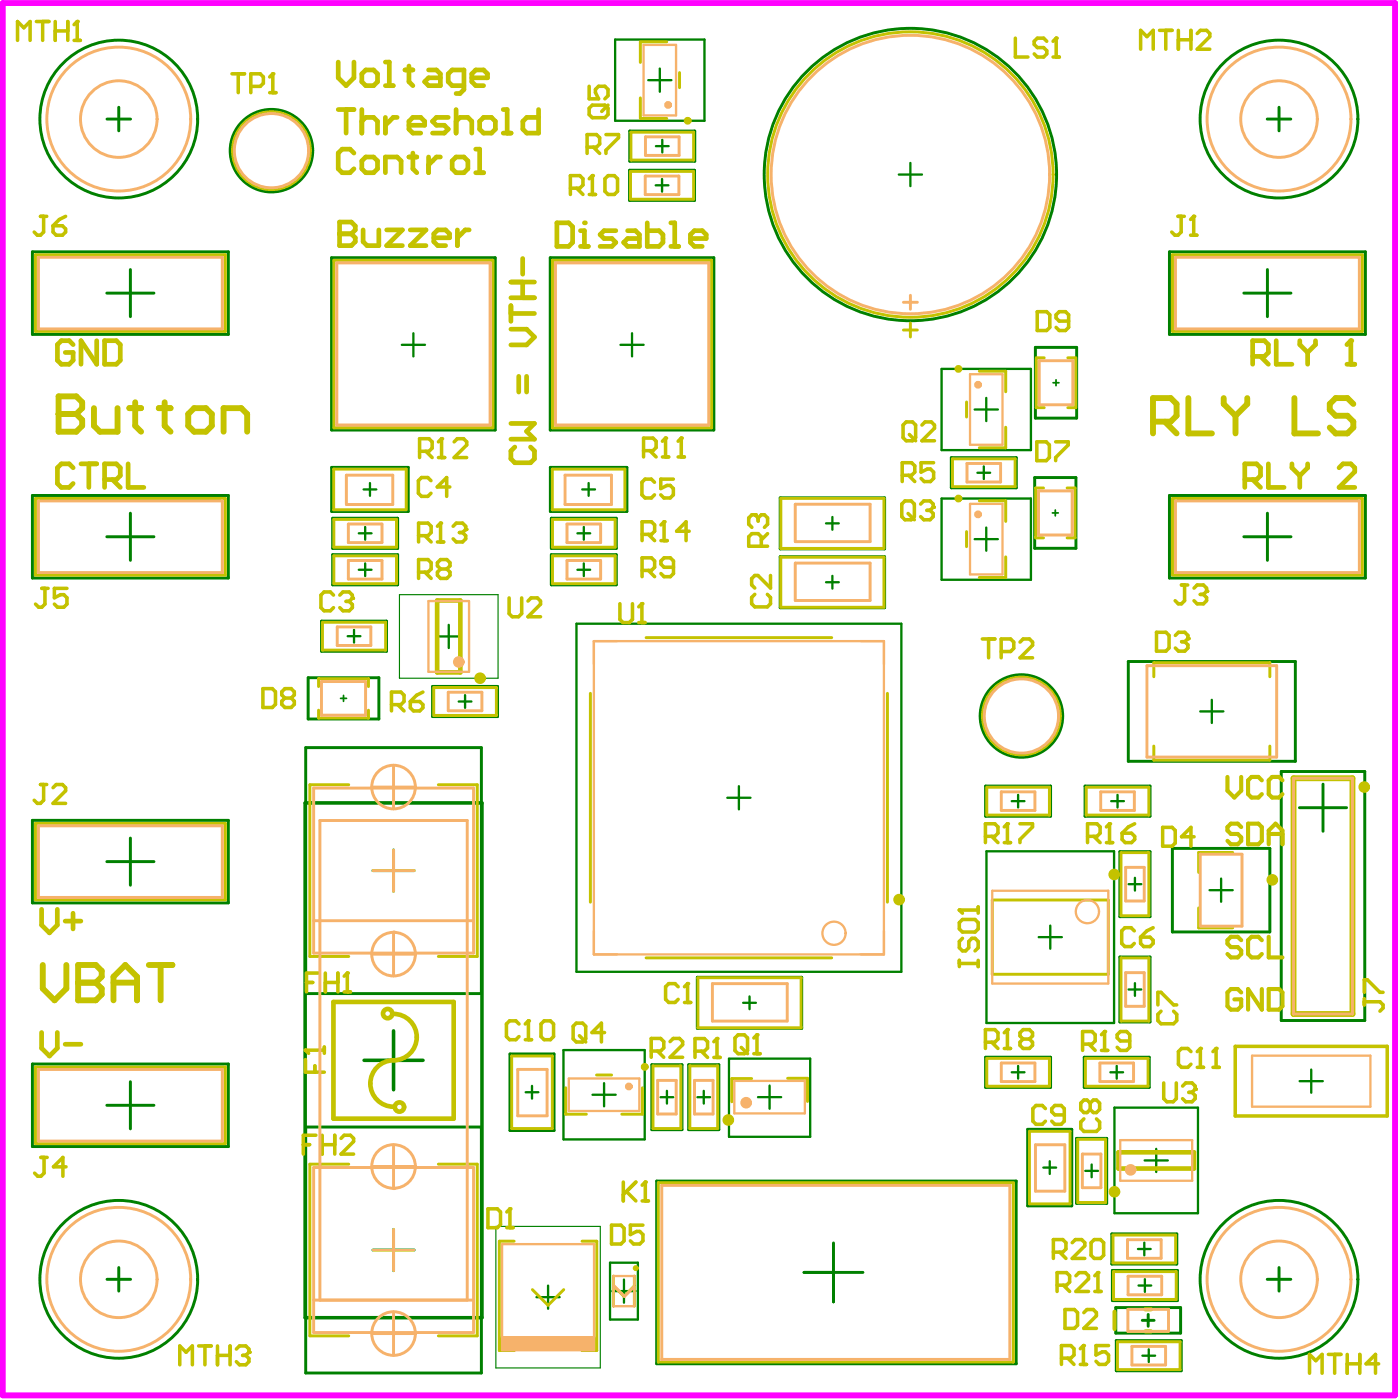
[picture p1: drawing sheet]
<svg xmlns="http://www.w3.org/2000/svg" width="201mm" height="201mm" viewBox="0 0 201 201" stroke-linecap="round" stroke-linejoin="round" font-family="sans-serif">
<path d="M.4 .4h199.6v199.7h-199.6z" fill="none" stroke="#f0f" stroke-width=".84"/>
<g fill="none" stroke="#008000" stroke-width=".42">
<path d="M15.3 17.1h3.4M17 15.4v3.4M90.3 18.8h9.3v4.3h-9.3zM181.7 17.1h3.4M183.4 15.4v3.4M4.6 36.1h28.1v11.8h-28.1zM18.7 38.6v6.8M47.5 37h23.5v24.7h-23.5zM78.9 37h23.5v24.7h-23.5zM90.3 24.4h9.3v4.3h-9.3zM167.7 36.1h28.1v11.8h-28.1zM181.7 38.6v6.8"/>
<path d="M15.3 42h6.8M148.5 49.8h5.9v10.1h-5.9zM178.3 42h6.8M4.6 71h28.1v11.9h-28.1zM15.3 77h6.8M18.7 73.6v6.7M47.6 67h10.9v6.3h-10.9zM47.7 74.3h9.3v4.3h-9.3zM47.7 79.5h9.3v4.4h-9.3zM78.9 67h11v6.3h-11zM79 74.3h9.4v4.3h-9.4zM79 79.5h9.4v4.4h-9.4z"/>
<path d="M111.9 71.4h14.9v7.3h-14.9zM111.9 79.8h14.9v7.3h-14.9zM136.4 65.6h9.3v4.3h-9.3zM148.4 68.5h5.9v10.1h-5.9zM167.7 71h28.1v11.9h-28.1zM178.3 77h6.8M181.7 73.6v6.7M44.2 97.2h10.1v5.9h-10.1zM46.1 89.1h9.3v4.3h-9.3zM62 98.4h9.3v4.3h-9.3zM161.8 94.8h23.9v14.4h-23.9zM4.6 117.6h28.1v11.9h-28.1z"/>
<path d="M43.8 107.2h25.2v35.3h-25.2zM141.3 112.7h9.3v4.3h-9.3zM155.6 112.7h9.3v4.3h-9.3zM183.7 110.6h12v35.7h-12zM186.3 115.8h6.8M189.7 112.4v6.8M15.3 123.5h6.8M18.7 120.2v6.7M53.5 124.8h5.9M56.4 121.9v5.9M160.6 122.1h4.3v9.3h-4.3zM160.6 137.2h4.3v9.3h-4.3z"/>
<path d="M168.1 121.6h14v12h-14zM4.6 152.6h28.1v11.8h-28.1zM15.3 158.5h6.8M18.7 155.1v6.8M73.1 151.1h6.3v11h-6.3zM93.5 152.7h4.3v9.3h-4.3zM98.7 152.7h4.4v9.3h-4.4zM100 140.1h15v7.3h-15zM141.3 151.6h9.3v4.3h-9.3zM155.5 151.6h9.3v4.3h-9.3zM43.8 161.6h25.2v35.3h-25.2zM53.5 179.2h5.9"/>
<path d="M56.4 176.3v5.9M94.2 169.3h51.5v26.2h-51.5zM119.5 178.2v8.5M147.3 161.9h6.4v11h-6.4zM154.4 163.2h4.3v9.3h-4.3zM159.4 176.9h9.3v4.3h-9.3zM15.3 183.4h3.4M17 181.7v3.4M115.3 182.4h8.4M159.5 182.2h9.3v4.3h-9.3zM160 187.5h9.3v3.6h-9.3zM160 192.2h9.4v4.3h-9.4z"/>
<path d="M163.8 189.3h1.7M164.6 188.5v1.7M181.7 183.4h3.4M183.4 181.7v3.4"/>
<circle cx="17" cy="17.1" r="11.3"/>
<circle cx="183.4" cy="17.1" r="11.3"/>
<circle cx="38.9" cy="21.6" r="5.9"/>
<circle cx="130.5" cy="25" r="21"/>
<circle cx="146.5" cy="102.7" r="5.9"/>
<circle cx="17" cy="183.4" r="11.3"/>
<circle cx="183.4" cy="183.4" r="11.3"/>
</g>
<path d="M151 54.9h.8M151.4 54.5v.8M150.9 73.5h.8M151.3 73.1v.9M49.3 99.7v.9M48.8 100.1h.9" fill="none" stroke="#008000" stroke-width=".25"/>
<g fill="none" stroke="#008000" stroke-width=".33">
<path d="M88.2 5.7h12.8v11.6h-12.8zM92.9 11.5h3.4M94.6 9.8v3.4M94 26.6h1.8M94 21h1.9M94.9 25.7v1.8M95 20v1.9M128.9 25h3.3M130.5 23.4v3.3M57.6 49.4h3.3M59.3 47.8v3.3M89 49.4h3.3"/>
<path d="M90.6 47.8v3.3M135 52.9h12.8v11.6h-12.8zM139.7 58.7h3.4M141.4 57.1v3.3M51.4 76.5h1.9M52.1 70.2h1.9M52.4 75.6v1.8M53 69.3v1.8M82.8 76.5h1.8M83.5 70.2h1.8M83.7 75.6v1.8M84.4 69.3v1.8"/>
<path d="M118.4 75h1.9M119.3 74.1v1.9M135 71.5h12.8v11.6h-12.8zM139.7 77.3h3.4M140.1 67.8h1.9M141.1 66.9v1.8M141.4 75.6v3.4M49.8 91.2h1.9M50.8 90.3v1.8M51.4 81.7h1.9M52.4 80.8v1.8M62.7 91.3h3.3"/>
<path d="M64.3 89.6v3.3M66.7 99.7v1.8M82.7 89.4h46.5v49.9h-46.5zM82.8 81.7h1.8M83.7 80.8v1.8M118.4 83.5h1.9M119.3 82.6v1.8M65.8 100.6h1.8M104.3 114.4h3.3M105.9 112.7v3.3M145.1 114.9h1.8M146 114v1.8"/>
<path d="M159.3 114.9h1.8M160.2 114v1.8M172.1 102h3.3M173.7 100.3v3.4M141.4 122.1h18.3v24.6h-18.3zM148.9 134.4h3.4M150.6 132.7v3.3M161.8 126.8h1.8M162.7 125.9v1.8M173.4 127.6h3.3M175.1 126v3.3M75.4 156.6h1.8"/>
<path d="M76.3 155.7v1.8M80.8 150.6h11.6v12.8h-11.6zM84.9 157h3.4M86.6 155.3v3.3M94.7 157.3h1.8M95.6 156.4v1.8M100 157.3h1.8M100.9 156.4v1.8M104.5 151.8h11.7v11.2h-11.7zM106.6 143.8h1.8M107.5 142.9v1.8M108.7 157.3h3.3"/>
<path d="M110.3 155.6v3.4M145.1 153.7h1.8M146 152.8v1.9M159.2 153.7h1.8M159.8 158.8h12v15.2h-12zM160.1 152.8v1.9M161.8 141.9h1.8M162.7 141v1.8M186.3 155h3.4M188 153.4v3.3M149.6 167.4h1.8M150.5 166.5v1.8"/>
<path d="M155.6 167.9h1.8M156.5 167v1.8M163.2 179.1h1.8M164.1 178.2v1.8M164.1 166.4h3.3M165.8 164.7v3.3M76.9 186h3.3M78.6 184.3v3.4M87.5 181h4v8.2h-4zM87.8 185.1h3.3M89.5 183.5v3.3M163.2 184.3h1.9"/>
<path d="M163.8 194.4h1.8M164.2 183.4v1.8M164.7 193.5v1.8"/>
</g>
<path d="M43.8 115.1h25.3v73.8h-25.3zM52.2 152h8.5M56.4 147.8v8.5" fill="none" stroke="#008000" stroke-width=".51"/>
<path d="M57.3 85.3h14.1v11.9h-14.1zM177.1 150h21.8v10h-21.8zM71.1 175.8h15v20.3h-15z" fill="none" stroke="#008000" stroke-width=".17"/>
<g fill="none" stroke="#c4c200" stroke-width=".42">
<path d="M90.5 19h8.9v3.9h-8.9zM91.8 14v3h3.8M95.6 6h-3.8v3M97.4 10.4v2.2M5.1 36.5h27.2v11h-27.2zM47.9 37.3h22.8v24h-22.8zM79.2 37.3h22.8v24h-22.8zM90.4 24.6h9v4h-9zM168.1 36.5h27.2v11h-27.2zM129.5 47.3h2M130.5 46.3v2M138.6 57.6v2.2"/>
<path d="M140.4 53.2h3.8v3M149.7 51.3h-1.1v7.2h1.1M153.1 51.3h1.1v7.2h-1.1M5.1 71.5h27.2v11h-27.2zM47.8 67.3h10.4v5.8h-10.4zM47.9 74.5h8.9v4h-8.9zM47.9 79.7h8.9v4h-8.9zM79.2 67.3h10.4v5.8h-10.4zM79.2 74.5h9v4h-9zM79.2 79.7h9v4h-9zM111.9 79.9h14.8v7.2h-14.8zM112 71.4h14.7v7.2h-14.7z"/>
<path d="M136.6 65.8h8.9v4h-8.9zM138.6 76.2v2.2M140.4 71.8h3.8v3M144.2 61.3v2.9h-3.8M144.2 79.8v3h-3.8M149.6 70h-1.1v7.1h1.1M153 70h1.1v7.1h-1.1M168.1 71.5h27.2v11h-27.2zM45.7 98.4v-1.1h7.1v1.1M46.2 89.2h9.1v4h-9.1zM62.2 98.6h9v4h-9zM84.6 99.4v30"/>
<path d="M92.6 91.4h26.7M127.2 99.4v30M165.4 97v-2h16.7v2M5.1 118.1h27.2v10.9h-27.2zM45.7 101.8v1.2h7.1v-1.2M50 112.5h-5.6v24.6h5.6M62.8 112.5h5.6v24.6h-5.6M141.5 112.9h9v4h-9zM155.7 112.9h9v4h-9zM165.4 107v2h16.7v-2M92.6 137.3h26.7M142.3 129h16.6v10.7h-16.6z"/>
<path d="M160.7 137.3h4v9.1h-4zM160.7 122.2h4v9.1h-4zM171.9 130.2v2.8h4.8M176.7 122.2h-4.8v2.9M5.1 153h27.2v11h-27.2zM73.4 151.4h5.8v10.4h-5.8zM81.1 156v3.8h3M85.5 154.1h2.2M92.1 156v3.8h-2.9M93.6 152.8h4v9h-4zM98.9 152.8h4v9h-4zM100.1 140.2h14.8v7.2h-14.8z"/>
<path d="M107.8 154.6h-2.9v3.4M112.9 154.6h2.9v3.3M141.5 151.7h9v4h-9zM155.6 151.7h9v4h-9zM50 166.9h-5.6v24.6h5.6M62.8 166.9h5.6v24.6h-5.6M73.7 178h-2.1v15.6h2.1v-1.7h-1.8M83.5 178h2.1v15.6h-2.1v-1.7h1.7M94.4 169.6h50.9v25.7h-50.9zM147.6 162.2h5.8v10.4h-5.8zM154.5 163.4h4v9h-4zM159.6 177.1h9v4h-9z"/>
<path d="M76.3 184.9l2.3 2.3 2.2-2.3M88 183v4.3M88 184.4l1.5 1.5 1.5-1.5M91 183v4.3M159.7 182.3h8.9v4h-8.9zM160.2 192.4h9v4h-9z"/>
</g>
<path d="M62.7 86.1h3.3v10.3h-3.3zM47.8 143.7h17.2v16.7h-17.2zM160.4 165.2h10.8v2.3h-10.8z" fill="none" stroke="#c4c200" stroke-width=".66"/>
<path d="M159.8 188.1v2.5M164.2 187.7h.8M164.2 190.9h.8" fill="none" stroke="#c4c200" stroke-width=".59"/>
<path d="M185.5 111.6h8.4v33.8h-8.4z" fill="none" stroke="#c4c200" stroke-width=".84"/>
<path d="M177.1 150h21.8v10h-21.8z" fill="none" stroke="#c4c200" stroke-width=".51"/>
<g fill="#c4c200">
<path d="M71.6 191.9h2.1v1.7h-2.1z" fill-rule="evenodd"/>
<path d="M83.5 191.9h2.1v1.7h-2.1z" fill-rule="evenodd"/>
</g>
<path d="M60.6 99.2l-.9 .5-.9 .9M56.1 101h1.4l.4-.4v-.9l-.4-.5h-1.4v2.7M57 101l.9 .9M58.8 100.6h1.4l.4 .4v.5l-.4 .4h-.9l-.5-.4zM70 173.3h1.3l.5 .5v1.8l-.5 .4h-1.3zM72.7 176h.9M73.1 173.3v2.7" fill="none" stroke="#c4c200" stroke-width=".51"/>
<circle cx="73.1" cy="173.3" r=".25" fill="#c4c200"/>
<path d="M43.8 151.9v1.8h2.7M43.8 150.6h2.7M45.1 152.8v.9M46.5 150.1v.9M73.1 173.3l-.4 .5" fill="none" stroke="#c4c200" stroke-width=".51"/>
<circle cx="43.8" cy="150.6" r=".25" fill="#c4c200"/>
<path d="M84.5 12.4v1.8h1.3l-.4-.9v-.5l.4-.4h.9l.5 .4v.9l-.5 .5M84.9 15.1h1.8l.5 .4v.9l-.5 .5h-1.8l-.4-.5v-.9zM86.9 19.3h1.8v.4l-1.8 1.8v.5M87.2 15.1l-.9 .9M84.2 21.1h1.3l.5-.5v-.9l-.5-.4h-1.3v2.7M85.1 21.1l.9 .9M43.8 150.6l.4 .4M105.4 148.8l.4-.4h.9l.5 .4v1.8l-.5 .5h-.9l-.4-.5zM106.3 150.2l.9 .9M108.1 151.1h.9M108.5 148.4v2.7" fill="none" stroke="#c4c200" stroke-width=".51"/>
<circle cx="108.5" cy="148.4" r=".25" fill="#c4c200"/>
<path d="M137.5 137.7v.9M137.5 138.1h2.8M137.5 130.5h2.8M138 131.8h1.8l.5 .5v.9l-.5 .4h-1.8l-.5-.4v-.9zM138 134.5l-.5 .5v.9l.5 .4h.4l.5-.4v-.9l.4-.5h.5l.5 .5v.9l-.5 .4M140.3 130v.9M140.3 137.7v.9M108.5 148.4l-.4 .4M166 144.1v-1.8h.5l1.8 1.8h.4M166.5 145l-.5 .4v.9l.5 .5h1.8l.4-.5v-.9l-.4-.4" fill="none" stroke="#c4c200" stroke-width=".51"/>
<circle cx="137.5" cy="130.5" r=".25" fill="#c4c200"/>
<path d="M45.7 139.5h-1.8v2.7M46.6 139.5v2.7M48.4 139.5v2.7M49.8 139.5v2.7M137.5 130.5l.5 .4M43.9 140.9h.9M46.6 140.9h1.8M49.3 142.2h.9" fill="none" stroke="#c4c200" stroke-width=".51"/>
<circle cx="49.8" cy="139.5" r=".25" fill="#c4c200"/>
<path d="M37.7 98.7h1.3l.5 .5v1.8l-.5 .4h-1.3zM47.8 85.3l-.4-.4h-.9l-.5 .4v1.8l.5 .5h.9l.4-.5M48.7 85.3l.5-.4h.9l.4 .4v.5M40.8 100.1l-.4 .4v.5l.4 .4h1l.4-.4v-.5l-.4-.4M40.8 100.1l-.4-.5v-.4l.4-.5h1l.4 .5v.4l-.4 .5M40.8 100.1h1M49.8 139.5l-.5 .5" fill="none" stroke="#c4c200" stroke-width=".51"/>
<circle cx="50.5" cy="85.8" r=".25" fill="#c4c200"/>
<path d="M33.3 10.6h1.8M34.2 10.6v2.7M36 12.4h1.3l.5-.5v-.9l-.5-.4h-1.3v2.7M38.7 13.3h.9M39.1 10.6v2.7M49.6 86.2h.5M50.1 86.2l.4 .5v.4l-.4 .5h-.9l-.5-.5M50.5 85.8l-.4 .4" fill="none" stroke="#c4c200" stroke-width=".51"/>
<circle cx="39.1" cy="10.6" r=".25" fill="#c4c200"/>
<path d="M39.1 10.6l-.4 .4M74.4 146.8l-.4-.4h-.9l-.5 .4v1.8l.5 .5h.9l.4-.5M75.3 149.1h.9M75.8 146.4v2.7" fill="none" stroke="#c4c200" stroke-width=".51"/>
<circle cx="75.8" cy="146.4" r=".25" fill="#c4c200"/>
<path d="M60.2 64.7h1.3l.5-.4v-.9l-.5-.5h-1.3v2.7M61.1 64.7l.9 .9M62.9 65.6h.9M63.3 62.9v2.7M73 85.7v2.3l.4 .4h.9l.5-.4v-2.3M75.7 86.2l.5-.5h.9l.4 .5v.4l-1.8 1.8h1.8M75.8 146.4l-.5 .4M78 146.4h.9l.5 .4v1.8l-.5 .5h-.9l-.4-.5v-1.8z" fill="none" stroke="#c4c200" stroke-width=".51"/>
<circle cx="63.3" cy="62.9" r=".25" fill="#c4c200"/>
<path d="M63.3 62.9l-.4 .5M65.1 63.4l.5-.5h.9l.4 .5v.4l-1.8 1.8h1.8M92.3 64.6h1.3l.5-.4v-.9l-.5-.5h-1.3v2.7M93.2 64.6l.9 .9M95 65.5h.9M95.4 62.8v2.7" fill="none" stroke="#c4c200" stroke-width=".51"/>
<circle cx="95.4" cy="62.8" r=".25" fill="#c4c200"/>
<path d="M95.4 62.8l-.4 .5M97.2 65.5h.9M97.7 62.8v2.7" fill="none" stroke="#c4c200" stroke-width=".51"/>
<circle cx="97.7" cy="62.8" r=".25" fill="#c4c200"/>
<path d="M97.7 62.8l-.5 .5M129.3 72.3l.4-.5h.9l.5 .5v1.8l-.5 .4h-.9l-.4-.4zM130.2 73.6l.9 .9M132 72.3l.5-.5h.9l.4 .5v.4" fill="none" stroke="#c4c200" stroke-width=".51"/>
<circle cx="133.8" cy="72.7" r=".25" fill="#c4c200"/>
<path d="M132.9 73.2h.5M133.4 73.2l.4 .4v.5l-.4 .4h-.9l-.5-.4M133.8 72.7l-.4 .5M152.2 194.7h1.3l.5-.4v-.9l-.5-.5h-1.3v2.7M153.1 194.7l.9 .9M154.9 195.6h.9M155.3 192.9v2.7" fill="none" stroke="#c4c200" stroke-width=".51"/>
<circle cx="155.3" cy="192.9" r=".25" fill="#c4c200"/>
<g fill="none" stroke="#c4c200" stroke-width=".51">
<path d="M141.3 119.9h1.3l.5-.4v-.9l-.5-.5h-1.3v2.7M142.2 119.9l.9 .9M144.4 118.1v2.7M144 120.8h.9M162.6 133.5l-.4-.5h-.9l-.5 .5v1.8l.5 .4h.9l.4-.4M163.5 134.4h1.4l.4 .4v.5l-.4 .4h-.9l-.5-.4zM165.3 133l-.9 .5-.9 .9M149.9 159l-.5-.5h-.9l-.4 .5v1.8l.4 .4h.9l.5-.4M152.6 159.9h-1.4l-.4-.5v-.4l.4-.5h.9l.5 .5v1.8l-.5 .4h-.9l-.4-.4M156.3 158.2l-.4-.5h-.5l-.4 .5v.9l.4 .4h.5l.4-.4M156.3 158.2l.5-.5h.4l.5 .5v.9l-.5 .4h-.4l-.5-.4M156.3 158.2v.9"/>
<path d="M151 179.5h1.4l.4-.4v-.9l-.4-.5h-1.4v2.7M151.9 179.5l.9 .9M153.7 178.2l.5-.5h.9l.4 .5v.4l-1.8 1.8h1.8M155.4 160.4l-.4 .5v.9l.4 .4h1.8l.5-.4v-.9l-.5-.5M156.9 177.7h.9l.4 .5v1.8l-.4 .4h-.9l-.5-.4v-1.8zM155.3 192.9l-.4 .5M158.9 192.9h-1.8v1.4l.9-.5h.5l.4 .5v.9l-.4 .4h-.9l-.5-.4"/>
</g>
<circle cx="144.4" cy="118.1" r=".25" fill="#c4c200"/>
<path d="M144.4 118.1l-.4 .5M146.2 118.1h1.8v.5l-1.8 1.8v.4M155.9 119.9h1.4l.4-.4v-.9l-.4-.5h-1.4v2.7M156.8 119.9l.9 .9M159.1 118.1v2.7M158.6 120.8h.9" fill="none" stroke="#c4c200" stroke-width=".51"/>
<circle cx="159.1" cy="118.1" r=".25" fill="#c4c200"/>
<g fill="none" stroke="#c4c200" stroke-width=".51">
<path d="M148.7 44.7h1.4l.4 .4v1.8l-.4 .5h-1.4zM153.2 46h-1.3l-.5-.4v-.5l.5-.4h.9l.4 .4v1.8l-.4 .5h-.9l-.5-.5M148.7 63.3h1.3l.5 .5v1.8l-.5 .5h-1.3zM151.4 63.3h1.8v.5l-1.8 1.8v.5M140.8 91.6h1.8M141.7 91.6v2.7M143.5 93.4h1.4l.4-.4v-.9l-.4-.5h-1.4v2.7M146.3 92.1l.4-.5h.9l.5 .5v.4l-1.8 1.8h1.8M169.4 83.9h.9M169.8 83.9v2.2l-.4 .5h-.5l-.4-.5M171.2 84.3l.4-.4h.9l.5 .4v.5M159.1 118.1l-.5 .5"/>
<path d="M160.9 119.5h1.3l.5 .4v.5l-.5 .4h-.9l-.4-.4zM162.7 118.1l-.9 .5-.9 .9"/>
</g>
<path d="M176 111.4v2l1 1 1-1v-2M178 118.6l-.5-.5h-1l-.5 .5v.5l.5 .5h1l.5 .5v.5l-.5 .5h-1l-.5-.5M178.9 118.1h1.5l.5 .5v2l-.5 .5h-1.5zM180.9 111.9l-.5-.5h-1l-.5 .5v2l.5 .5h1l.5-.5M181.9 119.6h2M183.9 111.9l-.5-.5h-1l-.5 .5v2l.5 .5h1l.5-.5M181.9 121.1v-2l1-1 1 1v2" fill="none" stroke="#c4c200" stroke-width=".59"/>
<circle cx="173" cy="84.8" r=".25" fill="#c4c200"/>
<path d="M168.9 31h.9M169.4 31v2.3l-.5 .4h-.4l-.5-.4M170.7 33.7h.9M171.2 31v2.7M172.1 85.2h.4M172.5 85.2l.5 .5v.4l-.5 .5h-.9l-.4-.5M173 84.8l-.5 .4" fill="none" stroke="#c4c200" stroke-width=".51"/>
<circle cx="171.2" cy="31" r=".25" fill="#c4c200"/>
<path d="M171.2 31l-.5 .5" fill="none" stroke="#c4c200" stroke-width=".51"/>
<path d="M6 148v2.3l1.1 1.1 1.1-1.1v-2.3M9.3 149.7h2.3" fill="none" stroke="#c4c200" stroke-width=".68"/>
<path d="M6.1 138.4v3.3l1.7 1.7 1.7-1.7v-3.3M11.2 138.4v5h2.5l.9-.8v-.9l-.9-.8h-2.5" fill="none" stroke="#c4c200" stroke-width=".84"/>
<circle cx="11.2" cy="140.9" r=".42" fill="#c4c200"/>
<path d="M11.2 138.4h2.5l.9 .8v.8l-.9 .9h-2.5M21.3 138.4h3.4M23 138.4v5M16.3 140.9h3.4M16.3 143.4v-3.4l1.7-1.6 1.7 1.6v3.4" fill="none" stroke="#c4c200" stroke-width=".84"/>
<path d="M10.5 67.1l-.6-.6h-1.1l-.6 .6v2.2l.6 .6h1.1l.6-.6M11.6 66.5h2.3M12.7 66.5v3.4M15 68.8h1.7l.5-.6v-1.1l-.5-.6h-1.7v3.4M16.1 68.8l1.1 1.1M18.4 66.5v3.4h2.2" fill="none" stroke="#c4c200" stroke-width=".68"/>
<g fill="none" stroke="#c4c200" stroke-width=".51">
<path d="M60 76.8h1.4l.4-.4v-.9l-.4-.5h-1.4v2.7M60.9 76.8l.9 .9M61.8 68.9l-.5-.4h-.9l-.4 .4v1.8l.4 .5h.9l.5-.5M62.7 77.7h.9M63.2 75v2.7M64.5 69.8h-1.8l1.3-1.3v2.7M60 82h1.4l.4-.4v-.9l-.4-.5h-1.4v2.7M60.9 82l.9 .9M63.2 81.6l-.5-.5v-.4l.5-.5h.9l.4 .5v.4l-.4 .5M63.2 81.6l-.5 .4v.5l.5 .4h.9l.4-.4v-.5l-.4-.4M63.2 81.6h.9M43.5 164.1h.9"/>
<path d="M45.3 162.8h-1.8v2.7M46.2 164.1h1.8M46.2 162.8v2.7M48 162.8v2.7M48.9 163.2l.4-.4h.9l.5 .4v.5l-1.8 1.8h1.8"/>
</g>
<circle cx="63.2" cy="75" r=".25" fill="#c4c200"/>
<path d="M63.2 75l-.5 .5M65 75.5l.4-.5h.9l.5 .5v.4" fill="none" stroke="#c4c200" stroke-width=".51"/>
<circle cx="66.8" cy="75.9" r=".25" fill="#c4c200"/>
<path d="M65.9 76.4h.4M66.3 76.4l.5 .4v.5l-.5 .4h-.9l-.4-.4M66.8 75.9l-.5 .5M89.4 169.5v2.7M89.8 170.8l1.4 1.4M91.2 169.5l-1.8 1.8M92.1 172.2h.9M92.5 169.5v2.7" fill="none" stroke="#c4c200" stroke-width=".51"/>
<circle cx="92.5" cy="169.5" r=".25" fill="#c4c200"/>
<path d="M93.4 150.7h1.3l.5-.5v-.9l-.5-.4h-1.3v2.7M94.3 150.7l.9 .9M96.1 149.3l.4-.4h.9l.5 .4v.5l-1.8 1.8h1.8M99.6 150.7h1.4l.4-.4v-.9l-.4-.5h-1.4v2.7M100.5 150.7l.9 .9M102.4 151.6h.9M102.8 148.9v2.7M87.7 175.7h1.3l.5 .4v1.8l-.5 .5h-1.3zM92.2 175.7h-1.8v1.3l.9-.4h.4l.5 .4v.9l-.5 .5h-.9l-.4-.5M92.5 169.5l-.4 .4" fill="none" stroke="#c4c200" stroke-width=".51"/>
<circle cx="102.8" cy="148.9" r=".25" fill="#c4c200"/>
<path d="M97.2 141.5l-.4-.5h-.9l-.5 .5v1.8l.5 .4h.9l.4-.4M98.1 143.7h.9M98.6 141v2.7M102.8 148.9l-.4 .5" fill="none" stroke="#c4c200" stroke-width=".51"/>
<circle cx="98.6" cy="141" r=".25" fill="#c4c200"/>
<path d="M88.9 86.6v2.2l.4 .5h.9l.5-.5v-2.2M91.6 89.3h.9M92 86.6v2.7M108.2 85.2l-.4 .5v.9l.4 .4h1.8l.5-.4v-.9l-.5-.5M110.5 82.5v1.8l-1.8-1.8h-.5l-.4 .5v.9l.4 .4M98.6 141l-.5 .5" fill="none" stroke="#c4c200" stroke-width=".51"/>
<circle cx="92" cy="86.6" r=".25" fill="#c4c200"/>
<path d="M92.1 76.6h1.3l.5-.4v-.9l-.5-.5h-1.3v2.7M93 76.6l.9 .9M93.8 69.1l-.4-.4h-.9l-.5 .4v1.8l.5 .5h.9l.4-.5M94.8 77.5h.9M95.2 74.8v2.7M96.5 68.7h-1.8v1.3l.9-.4h.5l.4 .4v.9l-.4 .5h-.9l-.5-.5M92 86.6l-.4 .4M92.1 81.8h1.3l.5-.5v-.9l-.5-.4h-1.3v2.7M93 81.8l.9 .9M96.6 81.3h-1.4l-.4-.4v-.5l.4-.4h.9l.5 .4v1.8l-.5 .5h-.9l-.4-.5" fill="none" stroke="#c4c200" stroke-width=".51"/>
<circle cx="95.2" cy="74.8" r=".25" fill="#c4c200"/>
<path d="M95.2 74.8l-.4 .5M98.8 76.2h-1.8l1.4-1.4v2.7M108.3 73.8h-.5l-.4 .5v.9l.4 .4M109.2 78.3v-1.3l-.5-.5h-.9l-.4 .5v1.3h2.7M110.1 76.5l-.9 .9" fill="none" stroke="#c4c200" stroke-width=".51"/>
<circle cx="108.3" cy="73.8" r=".25" fill="#c4c200"/>
<g fill="none" stroke="#c4c200" stroke-width=".51">
<path d="M108.3 73.8l.4 .5M108.7 74.3v.4M108.7 74.3l.5-.5h.4l.5 .5v.9l-.5 .4M129.4 68.1h1.3l.5-.4v-.9l-.5-.5h-1.3v2.7M129.9 60.5h.9l.5 .4v1.8l-.5 .5h-.9l-.4-.5v-1.8zM130.3 68.1l.9 .9M130.4 62.3l.9 .9M132.2 60.9l.4-.4h.9l.5 .4v.5l-1.8 1.8h1.8M133.9 66.3h-1.8v1.4l.9-.5h.4l.5 .5v.9l-.5 .4h-.9l-.4-.4M151.6 184.3h1.3l.5-.5v-.9l-.5-.4h-1.3v2.7M152.5 184.3l.9 .9M154.3 182.9l.4-.4h.9l.5 .4v.5l-1.8 1.8h1.8"/>
<path d="M157 185.2h.9M157.4 182.5v2.7"/>
</g>
<circle cx="157.4" cy="182.5" r=".25" fill="#c4c200"/>
<path d="M155.2 149.7h1.4l.4-.4v-.9l-.4-.5h-1.4v2.7M156.1 149.7l.9 .9M157.9 150.6h.9M158.4 147.9v2.7M157.4 182.5l-.4 .4" fill="none" stroke="#c4c200" stroke-width=".51"/>
<circle cx="158.4" cy="147.9" r=".25" fill="#c4c200"/>
<path d="M141.3 149.4h1.3l.5-.4v-.9l-.5-.5h-1.3v2.7M142.2 149.4l.9 .9M144 150.3h.9M144.4 147.6v2.7M158.4 147.9l-.5 .5M162 149.3h-1.4l-.4-.5v-.4l.4-.5h.9l.5 .5v1.8l-.5 .4h-.9l-.4-.4" fill="none" stroke="#c4c200" stroke-width=".51"/>
<circle cx="144.4" cy="147.6" r=".25" fill="#c4c200"/>
<path d="M145.6 5.5v2.7h1.8M150.1 5.9l-.5-.4h-.9l-.4 .4v.5l.4 .4h.9l.5 .5v.4l-.5 .5h-.9l-.4-.5M151 8.2h.9M151.4 5.5v2.7M144.4 147.6l-.4 .5M146.7 149l-.5-.5v-.4l.5-.5h.9l.4 .5v.4l-.4 .5M146.7 149l-.5 .4v.5l.5 .4h.9l.4-.4v-.5l-.4-.4M146.7 149h.9" fill="none" stroke="#c4c200" stroke-width=".51"/>
<circle cx="151.4" cy="5.5" r=".25" fill="#c4c200"/>
<path d="M151.4 5.5l-.4 .4M170.8 150.8l-.5-.5h-.9l-.4 .5v1.8l.4 .4h.9l.5-.4M171.7 153h.9M172.1 150.3v2.7" fill="none" stroke="#c4c200" stroke-width=".51"/>
<path d="M178 134.8l-.5-.5h-1l-.5 .5v.5l.5 .5h1l.5 .5v.5l-.5 .5h-1l-.5-.5M180.9 134.8l-.5-.5h-1l-.5 .5v2l.5 .5h1l.5-.5M181.9 134.3v3h2M178 142.3l-.5-.5h-1l-.5 .5v2l.5 .5h1l.5-.5v-1h-1M180.9 141.8v3l-2-3v3M181.9 141.8h1.5l.5 .5v2l-.5 .5h-1.5z" fill="none" stroke="#c4c200" stroke-width=".59"/>
<circle cx="172.1" cy="150.3" r=".25" fill="#c4c200"/>
<path d="M172.1 150.3l-.4 .5M173.9 153h.9M174.4 150.3v2.7" fill="none" stroke="#c4c200" stroke-width=".51"/>
<circle cx="174.4" cy="150.3" r=".25" fill="#c4c200"/>
<g fill="none" stroke="#c4c200" stroke-width=".51">
<path d="M174.4 150.3l-.5 .5M195.6 142.3v-1.8h.4l1.9 1.8h.4M195.6 143.2v.9M195.6 143.6h2.3l.4 .5v.4l-.4 .5M25.8 195.7v-2.7l.9 .9 .9-.9v2.7M28.5 193h1.8M29.4 193v2.7M31.2 193v2.7M31.2 194.3h1.8M33 193v2.7M33.9 193.4l.4-.4h.9l.5 .4v.5M152.7 187.8h1.3l.5 .4v1.8l-.5 .5h-1.3z"/>
<path d="M155.4 188.2l.5-.4h.9l.4 .4v.5l-1.8 1.8h1.8"/>
</g>
<g fill="none" stroke="#c4c200" stroke-width=".68">
<path d="M74.9 37.1v2.2M10.5 49.4l-.6-.6h-1.1l-.6 .6v2.3l.6 .5h1.1l.6-.5v-1.2h-1.1M13.9 48.8v3.4l-2.3-3.4v3.4M15 48.8h1.7l.5 .6v2.3l-.5 .5h-1.7zM73.3 43.8v2.3M73.3 47.2h2.2l1.1 1.1-1.1 1.2h-2.2M73.3 44.9h3.3M73.3 42.7h3.3M73.3 40.4h3.3M74.4 54v2.2M74.9 40.4v2.3M75.5 54v2.2"/>
<path d="M73.3 60.7h3.3l-1.1 1.1 1.1 1.2h-3.3M73.8 64.1l-.5 .6v1.1l.5 .5h2.3l.5-.5v-1.1l-.5-.6M6 130.4v2.2l1.1 1.2 1.1-1.2v-2.2M9.3 132.1h2.3M10.5 130.9v2.3"/>
</g>
<circle cx="35.7" cy="193.9" r=".25" fill="#c4c200"/>
<g fill="none" stroke="#c4c200" stroke-width=".51">
<path d="M5.8 31h.9M6.3 31v2.3l-.5 .4h-.4l-.5-.4M7.6 32.4h1.4l.4 .4v.5l-.4 .4h-.9l-.5-.4zM9.4 31l-.9 .5-.9 .9M81.8 27h1.3l.5-.5v-.9l-.5-.4h-1.3v2.7M82.7 27l.9 .9M84.5 27.9h.9M84.9 25.2v2.7M6 84.4h.9M6.4 84.4v2.2l-.4 .5h-.5l-.4-.5M9.6 84.4h-1.8v1.3l.9-.4h.4l.5 .4v.9l-.5 .5h-.9l-.4-.5M5.8 112.5h.9"/>
<path d="M6.3 112.5v2.2l-.5 .5h-.4l-.5-.5M7.6 112.9l.5-.4h.9l.4 .4v.5l-1.8 1.8h1.8M82.2 147.1l.4-.4h.9l.5 .4v1.8l-.5 .5h-.9l-.4-.5zM83.1 148.5l.9 .9M86.7 148h-1.8l1.3-1.3v2.7M5.9 165.9h.9M6.3 165.9v2.3l-.4 .5h-.5l-.4-.5M9.5 167.3h-1.8l1.3-1.4v2.8M34.8 194.3h.4M35.2 194.3l.5 .5v.4l-.5 .5h-.9l-.4-.5M35.7 193.9l-.5 .4"/>
</g>
<circle cx="84.9" cy="25.2" r=".25" fill="#c4c200"/>
<path d="M2.5 5.8v-2.7l.9 .9 .9-.9v2.7M5.2 3.1h1.8M6.1 3.1v2.7M7.9 3.1v2.7M7.9 4.4h1.8M9.7 3.1v2.7M10.6 5.8h.9M11.1 3.1v2.7M84.9 25.2l-.4 .4M87.2 25.2h.9l.4 .4v1.8l-.4 .5h-.9l-.5-.5v-1.8z" fill="none" stroke="#c4c200" stroke-width=".51"/>
<circle cx="11.1" cy="3.1" r=".25" fill="#c4c200"/>
<path d="M11.1 3.1l-.5 .4M165.8 90.7h1.4l.4 .4v1.8l-.4 .5h-1.4zM168.5 91.1l.5-.4h.9l.4 .4v.5M166.7 118.6h1.4l.4 .5v1.8l-.4 .4h-1.4zM171.2 120h-1.8l1.4-1.4v2.7M187.8 196.9v-2.7l.9 .9 .9-.9v2.7M190.5 194.2h1.8M191.4 194.2v2.7M193.2 194.2v2.7M193.2 195.5h1.8M195 194.2v2.7M197.7 195.5h-1.8l1.3-1.3v2.7" fill="none" stroke="#c4c200" stroke-width=".51"/>
<circle cx="170.3" cy="91.6" r=".25" fill="#c4c200"/>
<path d="M163.5 7.1v-2.7l.9 .9 .9-.9v2.7M166.2 4.4h1.9M167.1 4.4v2.7M169 4.4v2.7M169 5.7h1.8M170.8 4.4v2.7M171.7 4.8l.4-.4h.9l.5 .4v.5l-1.8 1.8h1.8M169.4 92h.5M169.9 92l.4 .5v.4l-.4 .5h-.9l-.5-.5M170.3 91.6l-.4 .4" fill="none" stroke="#c4c200" stroke-width=".51"/>
<path d="M8.4 56.8v5.1h2.5l.9-.8v-.9l-.9-.8h-2.5" fill="none" stroke="#c4c200" stroke-width=".84"/>
<circle cx="8.4" cy="59.4" r=".42" fill="#c4c200"/>
<path d="M8.4 56.8h2.5l.9 .9v.8l-.9 .9h-2.5M13.5 58.5v2.6l.8 .8h2.6v-3.4M18.5 58.5h1.7M19.4 57.7v3.4l.8 .8M22.8 58.5h1.7M23.6 57.7v3.4l.9 .8M27 59.4l.8-.9h1.7l.9 .9v1.7l-.9 .8h-1.7l-.8-.8zM32.1 61.9v-3.4h2.5l.8 .9v2.5" fill="none" stroke="#c4c200" stroke-width=".84"/>
<path d="M48.7 31.8v3.4h1.7l.5-.5v-.6l-.5-.6h-1.7" fill="none" stroke="#c4c200" stroke-width=".68"/>
<circle cx="48.7" cy="33.5" r=".34" fill="#c4c200"/>
<path d="M48.7 31.8h1.7l.5 .6v.6l-.5 .5h-1.7M52.1 33v1.7l.5 .5h1.7v-2.2M55.4 33h2.3l-2.3 2.2h2.3M58.8 33h2.3l-2.3 2.2h2.3M62.2 34.1h2.3v-.6l-.6-.5h-1.1l-.6 .5v1.2l.6 .5h1.1M65.6 33v2.2M67.3 33h-.6l-1.1 1.1" fill="none" stroke="#c4c200" stroke-width=".68"/>
<path d="M166.9 155.3v2.2l.4 .5h.9l.5-.5v-2.2M169.6 155.7l.4-.4h.9l.5 .4v.5" fill="none" stroke="#c4c200" stroke-width=".51"/>
<circle cx="171.4" cy="156.2" r=".25" fill="#c4c200"/>
<path d="M170.5 156.6h.4M170.9 156.6l.5 .5v.4l-.5 .5h-.9l-.4-.5M171.4 156.2l-.5 .4" fill="none" stroke="#c4c200" stroke-width=".51"/>
<g fill="none" stroke="#c4c200" stroke-width=".68">
<path d="M48.5 8.9v2.3l1.1 1.1 1.1-1.1v-2.3M48.5 15.7h2.2M49.6 15.7v3.4M51.9 17.4l.5-.6h1.2l.5 .6v1.7M51.9 15.7v3.4M52.4 10h1.2l.5 .6v1.1l-.5 .6h-1.2l-.5-.6v-1.1zM55.3 12.3h1.1M55.3 8.9h.5v3.4M55.3 16.8v2.3M56.9 16.8h-.5l-1.1 1.2M58.1 10h1.1M58.6 9.5v2.2l.6 .6"/>
<path d="M58.6 18h2.3v-.6l-.6-.6h-1.1l-.6 .6v1.1l.6 .6h1.1M61.5 10h1.1l.5 .6v1.7h-1.6l-.6-.6 .6-.5h1.6M64.3 16.8h-1.7l-.6 .6 .6 .6h1.1l.6 .5-.6 .6h-1.7M65.4 17.4l.6-.6h1.1l.5 .6v1.7M65.4 15.7v3.4M66.5 12.3h-1.7l-.5-.6v-1.1l.5-.6h1.7v2.8l-.5 .6h-.6M67.6 11.2h2.3v-.6l-.6-.6h-1.1l-.6 .6v1.1l.6 .6h1.1M69.3 16.8h1.2l.5 .6v1.1l-.5 .6h-1.2l-.5-.6v-1.1zM72.2 15.7h.5v3.4M72.2 19.1h1.1M77.2 15.7v3.4h-1.7l-.5-.6v-1.1l.5-.6h1.7M50.7 21.9l-.5-.5h-1.1l-.6 .5v2.3l.6 .6h1.1l.5-.6"/>
<path d="M52.4 22.5h1.2l.5 .6v1.1l-.5 .6h-1.2l-.5-.6v-1.1zM55.3 24.8v-2.3h1.6l.6 .6v1.7M58.6 22.5h1.2M59.2 21.9v2.3l.6 .6M61.5 22.5v2.3M63.1 22.5h-.5l-1.1 1.1M64.8 23.1l.6-.6h1.1l.6 .6v1.1l-.6 .6h-1.1l-.6-.6zM68.2 21.4h.6v3.4M68.2 24.8h1.1M179.6 51.1h1.7l.6-.6v-1.1l-.6-.6h-1.7v3.4M180.7 51.1l1.2 1.1M183 48.8v3.4h2.2"/>
<path d="M186.4 48.8v.6l1.1 1.1M187.5 50.5v1.7M188.6 48.8v.6l-1.1 1.1M193.1 52.2h1.1M193.7 48.8v3.4M178.5 68.8h1.7l.5-.6v-1.1l-.5-.6h-1.7v3.4M179.6 68.8l1.1 1.1M181.9 66.5v3.4h2.2M185.2 66.5v.6l1.2 1.1M186.4 68.2v1.7M187.5 66.5v.6l-1.1 1.1M192 67.1l.6-.6h1.1l.5 .6v.5l-2.2 2.3h2.2"/>
</g>
<path d="M170.4 57.1v5h3.4M175.5 57.1v.8l1.6 1.7M177.1 59.6v2.5M178.8 57.1v.8l-1.7 1.7M185.6 57.1v5h3.4M194 57.9l-.8-.8h-1.7l-.8 .8v.9l.8 .8h1.7l.8 .9v.8l-.8 .8h-1.7l-.8-.8M165.3 60.5h2.6l.8-.9v-1.7l-.8-.8h-2.6v5M167 60.5l1.7 1.6" fill="none" stroke="#c4c200" stroke-width=".84"/>
<circle cx="193.7" cy="48.8" r=".34" fill="#c4c200"/>
<path d="M79.8 31.9h1.7l.6 .6v2.3l-.6 .5h-1.7zM83.2 35.3h1.2M83.2 33.1h.6v2.2M193.7 48.8l-.6 .6" fill="none" stroke="#c4c200" stroke-width=".68"/>
<circle cx="83.8" cy="31.9" r=".34" fill="#c4c200"/>
<path d="M88.3 33.1h-1.7l-.6 .5 .6 .6h1.1l.6 .6-.6 .5h-1.7M90 33.1h1.1l.6 .5v1.7h-1.7l-.6-.5 .6-.6h1.7M92.8 31.9v3.4h1.7l.6-.5v-1.2l-.6-.5h-1.7M96.2 35.3h1.1M96.2 31.9h.5v3.4M99 34.2h2.3v-.6l-.6-.5h-1.1l-.6 .5v1.2l.6 .5h1.1" fill="none" stroke="#c4c200" stroke-width=".68"/>
<g fill="none" stroke="#c4c200" stroke-width=".66">
<path d="M56.4 145.4a3.3 3.3 0 0 1 3.4 3.3 3.3 3.3 0 0 1-3.4 3.3 3.3 3.3 0 0 0-3.3 3.4 3.3 3.3 0 0 0 3.3 3.3"/>
<circle cx="55.6" cy="145.3" r=".67"/>
<circle cx="57.3" cy="158.7" r=".67"/>
</g>
<circle cx="91.2" cy="181.8" r=".17" fill="none" stroke="#c4c200" stroke-width=".51"/>
<g fill="none" stroke="#c4c200" stroke-width=".83">
<circle cx="98.6" cy="17.3" r=".14"/>
<circle cx="137.4" cy="52.9" r=".14"/>
<circle cx="137.4" cy="71.5" r=".14"/>
<circle cx="68.8" cy="97.2" r=".42"/>
<circle cx="195.6" cy="112.8" r=".42"/>
<circle cx="128.9" cy="129" r=".42"/>
<circle cx="159.8" cy="125.4" r=".42"/>
<circle cx="182.4" cy="126.2" r=".42"/>
<circle cx="92.4" cy="153" r=".14"/>
<circle cx="104.4" cy="160.6" r=".42"/>
<circle cx="159.8" cy="170.9" r=".42"/>
</g>
<g fill="none" stroke="#c4c200" stroke-width=".42">
<circle cx="38.9" cy="21.6" r="5.6"/>
<circle cx="130.5" cy="25" r="20.5"/>
<circle cx="146.5" cy="102.7" r="5.6"/>
</g>
<path d="M49.9 77.8h4.9M49.9 75.1h4.9M46.1 97.7v4.8M48.4 89.9v2.6M49.9 83h4.9M49.9 80.4h4.9M52.4 97.7v4.8M53.2 89.9v2.6M59.6 136.8h-3.2v3.1M56.4 164.1v3.1h3.2M59.6 191.2h-3.2v3.1" fill="none" stroke="#f6b26b" stroke-width=".42"/>
<circle cx="56.4" cy="133.7" r=".25" fill="#f6b26b"/>
<g fill="none" stroke="#f6b26b" stroke-width=".42">
<path d="M5.5 36.9v10.3M31.9 36.9v10.3M92.5 25.2v2.7M97.3 25.2v2.7M130.5 42.3v2M49.7 68.1v4.2M49.9 75.1v2.7M54.8 75.1v2.7M49.9 80.4v2.6M54.8 80.4v2.6M64.3 99.3v2.6M5.5 118.4v10.3"/>
<path d="M31.9 118.4v10.3M59.6 112.8h-3.2v3.2M157.8 113.5h4.8M161.4 124.4v4.8M164.1 124.4v4.8M99.6 159.7h2.6M99.6 154.9h2.6M148.4 152.4v2.7M157.7 152.4h4.8v2.7h-4.8zM161.7 177.7v2.7M166.5 177.7v2.7M56.4 188.1v3.1"/>
<path d="M162.3 193v2.7M167.1 193v2.7"/>
</g>
<path d="M88.5 91.9h-3.4v3.4M123.4 91.9h3.3v3.4M85.1 136.8h3.4M123.4 136.8h3.3" fill="none" stroke="#f6b26b" stroke-width=".33"/>
<circle cx="56.4" cy="170.4" r=".25" fill="#f6b26b"/>
<g fill="none" stroke="#f6b26b" stroke-width=".42">
<path d="M92.5 19.6h4.9v2.7h-4.9zM5.5 36.9h26.4M48.3 37.7h22v23.2h-22zM79.6 37.7h22v23.2h-22zM92.5 27.9h4.8M92.5 25.2h4.8M168.5 36.9h26.4v10.3h-26.4zM5.5 47.2h26.4M129.5 43.3h2M149 51.7h4.8v6.3h-4.8zM5.5 71.8h26.4v10.3h-26.4zM49.7 68.1h6.6v4.2h-6.6"/>
<path d="M81 68.1h6.7v4.2h-6.7zM81.3 75.1h4.8v2.7h-4.8zM114 72.3h10.8v5.4h-10.8zM138.6 66.5h4.9v2.6h-4.9zM148.9 70.4h4.8v6.3h-4.8zM168.5 71.8h26.4v10.3h-26.4zM46.1 97.7h6.3M48.4 89.9h4.8M48.4 92.5h4.8M64.3 99.3h4.8v2.6h-4.8M81.3 80.4h4.8v2.6h-4.8zM114 80.7h10.8v5.4h-10.8z"/>
<path d="M164.5 95.4h18.5v13.2h-18.5zM5.5 118.4h26.4M45 113h22.9v23.7h-22.9zM46.1 102.5h6.3M56.4 109.7v3.1h-3.1M143.6 113.5h4.8v2.7h-4.8zM157.8 113.5v2.7h4.8v-2.7M185.5 111.6h8.4v33.8h-8.4zM5.5 128.7h26.4M45 132h22.9M53.5 124.8h5.9M56.4 133.7v3.1h-3.1"/>
<path d="M56.4 121.9v5.9M161.4 139.5h2.7v4.8h-2.7zM161.4 124.4h2.7M161.4 129.2h2.7M172.1 122.5h6v10.3h-6zM5.5 153.3h26.4v10.3h-26.4zM74.2 153.3h4.2v6.7h-4.2zM94.3 154.9h2.7v4.8h-2.7zM99.6 154.9v4.8M102.1 141h10.8v5.4h-10.8zM102.2 154.9v4.8M148.4 152.4h-4.8v2.7h4.8"/>
<path d="M45 167.4h22.9v23.7h-22.9zM53.3 167.2h3.1v3.2M53.5 179.2h5.9M56.4 176.3v5.9M94.9 170h49.9v24.9h-49.9zM148.5 164.1h4.2v6.7h-4.2zM155.2 165.5h2.6v4.8h-2.6zM161.7 177.7h4.8M45 186.4h22.9M45.9 186.4v-68.8h21.1v68.8M53.3 191.2h3.1M88 184.4l1.5 1.5 1.4-1.4"/>
<path d="M161.7 180.4h4.8M161.7 187.7h5.8v3.2h-5.8zM161.7 183h4.9v2.6h-4.9zM162.3 193h4.8M162.3 195.7h4.8"/>
</g>
<path d="M92.3 6.4h4.6v10.1h-4.6zM139.1 53.7h4.6v10.1h-4.6zM139.1 72.2h4.6v10.2h-4.6zM61.4 86.2h5.9v10.1h-5.9zM85.1 91.9h41.6v44.9h-41.6v-44.9M142.3 127.7h16.6v13.3h-16.6zM81.6 154.6h10.1v4.7h-10.1zM105.3 155h10.1v4.6h-10.1zM179.5 151.4h17v7.3h-17zM72 178.4h13.2v15.2h-13.2zM160.6 163.5h10.3v5.8h-10.3zM88 183h3v4.3h-3z" fill="none" stroke="#f6b26b" stroke-width=".33"/>
<path d="M72 191.5h13.1v2.1h-13.1z" fill-rule="evenodd" fill="#f6b26b"/>
<g fill="none" stroke="#f6b26b" stroke-width=".83">
<circle cx="95.8" cy="15" r=".14"/>
<circle cx="140.2" cy="55.2" r=".14"/>
<circle cx="140.2" cy="73.8" r=".14"/>
<circle cx="65.8" cy="94.9" r=".42"/>
<circle cx="90.2" cy="155.8" r=".14"/>
<circle cx="107" cy="158.1" r=".42"/>
<circle cx="162.1" cy="167.7" r=".42"/>
</g>
<g fill="none" stroke="#f6b26b" stroke-width=".33">
<circle cx="119.6" cy="133.8" r="1.66"/>
<circle cx="155.9" cy="130.7" r="1.66"/>
</g>
<g fill="none" stroke="#f6b26b" stroke-width=".42">
<circle cx="17" cy="17.1" r="10.3"/>
<circle cx="17" cy="17.1" r="5.5"/>
<circle cx="183.4" cy="17.1" r="10.3"/>
<circle cx="183.4" cy="17.1" r="5.5"/>
<circle cx="38.9" cy="21.6" r="5.3"/>
<circle cx="130.5" cy="25" r="20"/>
<circle cx="56.4" cy="112.8" r="3.1"/>
<circle cx="146.5" cy="102.7" r="5.3"/>
<circle cx="56.4" cy="136.8" r="3.1"/>
<circle cx="56.4" cy="167.2" r="3.1"/>
<circle cx="17" cy="183.4" r="10.3"/>
<circle cx="17" cy="183.4" r="5.5"/>
<circle cx="56.4" cy="191.2" r="3.1"/>
<circle cx="183.4" cy="183.4" r="10.3"/>
<circle cx="183.4" cy="183.4" r="5.5"/>
</g>
</svg>
